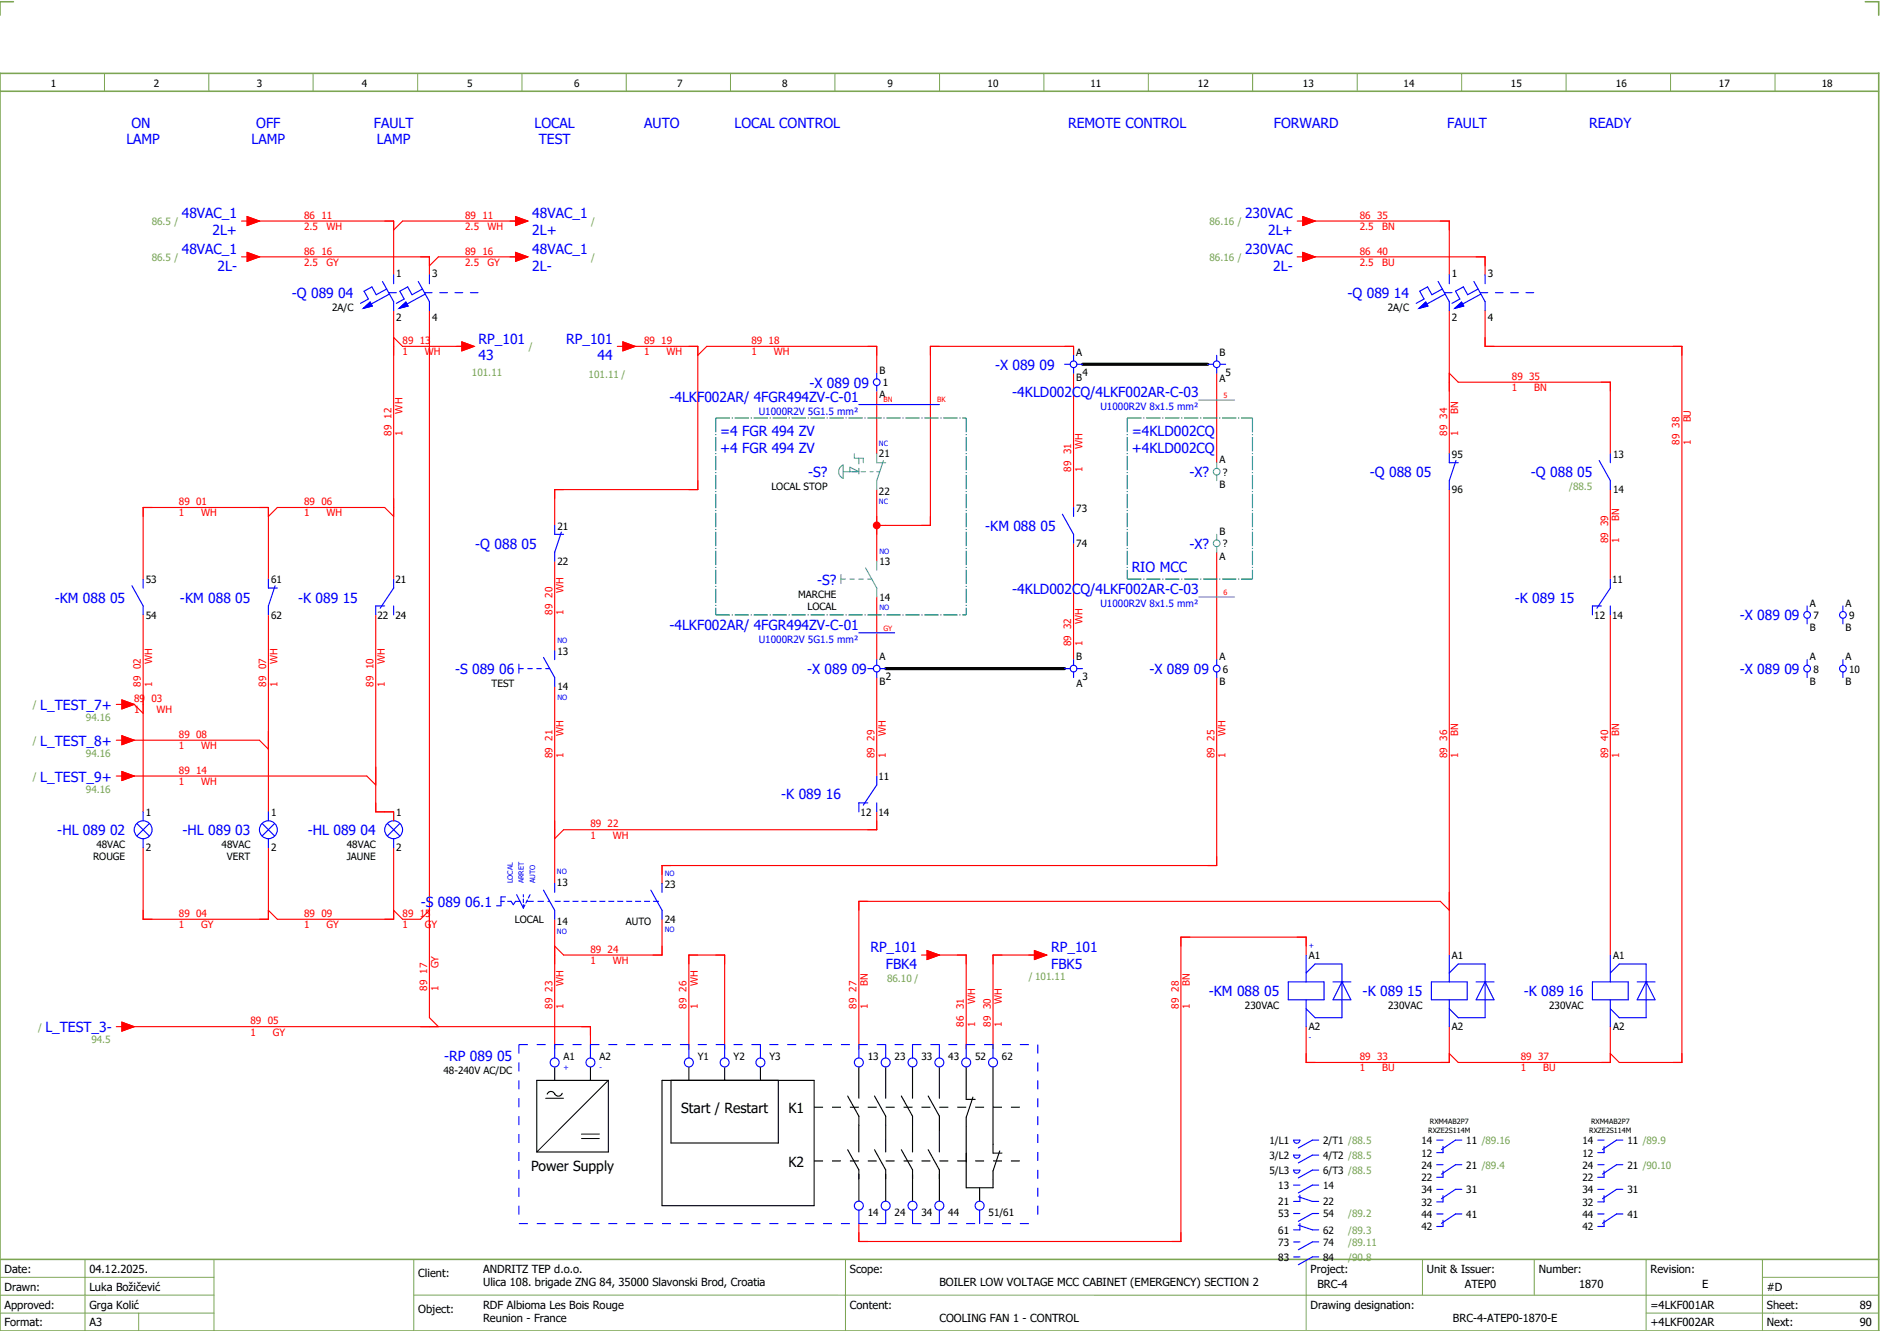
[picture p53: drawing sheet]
<svg xmlns="http://www.w3.org/2000/svg" width="421mm" height="297mm" viewBox="0 0 421 297" stroke-linecap="round" stroke-linejoin="round" font-family="sans-serif">
<defs><g id="words">
<g font-size="3.1" fill="#00f">
<text x="29.4" y="28.5">ON</text>
<text x="57.3" y="28.5">OFF</text>
<text x="83.6" y="28.5">FAULT</text>
<text x="119.5" y="28.5">LOCAL</text>
<text x="144" y="28.5">AUTO</text>
<text x="164.2" y="28.5">LOCAL CONTROL</text>
<text x="238.8" y="28.5">REMOTE CONTROL</text>
<text x="284.8" y="28.5">FORWARD</text>
<text x="323.6" y="28.5">FAULT</text>
<text x="355.3" y="28.5">READY</text>
<text x="28.2" y="32.3">LAMP</text>
<text x="56.2" y="32.3">LAMP</text>
<text x="84.2" y="32.3">LAMP</text>
<text x="120.5" y="32.3">TEST</text>
<text x="40.6" y="48.8">48VAC_1</text>
<text x="47.5" y="52.5">2L+</text>
<text x="119" y="48.8">48VAC_1</text>
<text x="119" y="52.5">2L+</text>
<text x="278.3" y="48.8">230VAC</text>
<text x="283.5" y="52.5">2L+</text>
<text x="40.6" y="56.8">48VAC_1</text>
<text x="119" y="56.8">48VAC_1</text>
<text x="278.3" y="56.8">230VAC</text>
<text x="48.6" y="60.5">2L-</text>
<text x="119" y="60.5">2L-</text>
<text x="284.6" y="60.5">2L-</text>
<text x="65.3" y="66.6">-Q 089 04</text>
<text x="301.3" y="66.6">-Q 089 14</text>
<text x="107" y="76.8">RP_101</text>
<text x="126.6" y="76.8">RP_101</text>
<text x="107" y="80.5">43</text>
<text x="133.6" y="80.5">44</text>
<text x="222.4" y="82.7">-X 089 09</text>
<text x="149.7" y="89.8">-4LKF002AR/ 4FGR494ZV-C-01</text>
<text x="181" y="86.6">-X 089 09</text>
<text x="226.3" y="88.8">-4KLD002CQ/4LKF002AR-C-03</text>
<text x="161" y="97.5">=4 FGR 494 ZV</text>
<text x="161" y="101.3">+4 FGR 494 ZV</text>
<text x="253" y="97.5">=4KLD002CQ</text>
<text x="253" y="101.3">+4KLD002CQ</text>
<text x="180.7" y="106.6">-S?</text>
<text x="265.9" y="106.6">-X?</text>
<text x="306.3" y="106.6">-Q 088 05</text>
<text x="342.3" y="106.6">-Q 088 05</text>
<text x="220.2" y="118.6">-KM 088 05</text>
<text x="106.3" y="122.6">-Q 088 05</text>
<text x="265.9" y="122.6">-X?</text>
<text x="182.7" y="130.6">-S?</text>
<text x="253" y="127.8">RIO MCC</text>
<text x="12.2" y="134.6">-KM 088 05</text>
<text x="40.2" y="134.6">-KM 088 05</text>
<text x="66.6" y="134.6">-K 089 15</text>
<text x="226.3" y="132.8">-4KLD002CQ/4LKF002AR-C-03</text>
<text x="338.6" y="134.6">-K 089 15</text>
<text x="149.7" y="140.8">-4LKF002AR/ 4FGR494ZV-C-01</text>
<text x="388.9" y="138.6">-X 089 09</text>
<text x="101.7" y="150.6">-S 089 06</text>
<text x="180.5" y="150.7">-X 089 09</text>
<text x="256.9" y="150.6">-X 089 09</text>
<text x="388.9" y="150.6">-X 089 09</text>
<text x="9" y="158.6">L_TEST_7+</text>
<text x="9" y="166.6">L_TEST_8+</text>
<text x="9" y="174.6">L_TEST_9+</text>
<text x="174.6" y="178.6">-K 089 16</text>
<text x="12.8" y="186.6">-HL 089 02</text>
<text x="40.8" y="186.6">-HL 089 03</text>
<text x="68.8" y="186.6">-HL 089 04</text>
<text x="94.1" y="202.6">-S 089 06.1</text>
<text x="194.6" y="212.8">RP_101</text>
<text x="235" y="212.8">RP_101</text>
<text x="198" y="216.5">FBK4</text>
<text x="235" y="216.5">FBK5</text>
<text x="270.2" y="222.6">-KM 088 05</text>
<text x="304.6" y="222.6">-K 089 15</text>
<text x="340.6" y="222.6">-K 089 16</text>
<text x="10.1" y="230.6">L_TEST_3-</text>
<text x="99.3" y="237">-RP 089 05</text>
</g>
<g font-size="3.1">
<text x="152.3" y="248.8">Start / Restart</text>
<text x="176.2" y="248.8">K1</text>
<text x="118.7" y="261.8">Power Supply</text>
<text x="176.2" y="260.8">K2</text>
</g>
<g font-size="2.5">
<text x="1" y="284.4">Date:</text>
<text x="20" y="284.4">04.12.2025.</text>
<text x="93.5" y="285.4">Client:</text>
<text x="108" y="284.4">ANDRITZ TEP d.o.o.</text>
<text x="108" y="287.4">Ulica 108. brigade ZNG 84, 35000 Slavonski Brod, Croatia</text>
<text x="190" y="284.4">Scope:</text>
<text x="210" y="287.4">BOILER LOW VOLTAGE MCC CABINET (EMERGENCY) SECTION 2</text>
<text x="293" y="284.4">Project:</text>
<text x="294.5" y="287.9">BRC-4</text>
<text x="319" y="284.4">Unit &amp; Issuer:</text>
<text x="327.5" y="287.9">ATEP0</text>
<text x="344" y="284.4">Number:</text>
<text x="353" y="287.9">1870</text>
<text x="369" y="284.4">Revision:</text>
<text x="380.6" y="287.9">E</text>
<text x="1" y="288.4">Drawn:</text>
<text x="1" y="292.4">Approved:</text>
<text x="20" y="292.4">Grga Kolić</text>
<text x="20" y="288.4">Luka Božičević</text>
<text x="93.5" y="293.4">Object:</text>
<text x="108" y="292.4">RDF Albioma Les Bois Rouge</text>
<text x="190" y="292.4">Content:</text>
<text x="293" y="292.4">Drawing designation:</text>
<text x="369" y="292.4">=4LKF001AR</text>
<text x="395" y="292.4">Sheet:</text>
<text x="395" y="288.4">#D</text>
<text x="415.8" y="292.4">89</text>
<text x="1" y="296.4">Format:</text>
<text x="20" y="296.4">A3</text>
<text x="108" y="295.4">Reunion - France</text>
<text x="210" y="295.4">COOLING FAN 1 - CONTROL</text>
<text x="324.8" y="295.4">BRC-4-ATEP0-1870-E</text>
<text x="369" y="296.4">+4LKF002AR</text>
<text x="395" y="296.4">Next:</text>
<text x="415.8" y="296.4">90</text>
</g>
<g font-size="2.2">
<text x="11.4" y="19.4">1</text>
<text x="34.4" y="19.4">2</text>
<text x="57.4" y="19.4">3</text>
<text x="80.9" y="19.4">4</text>
<text x="104.4" y="19.4">5</text>
<text x="128.4" y="19.4">6</text>
<text x="151.4" y="19.4">7</text>
<text x="174.9" y="19.4">8</text>
<text x="198.4" y="19.4">9</text>
<text x="220.8" y="19.4">10</text>
<text x="243.8" y="19.4">11</text>
<text x="267.8" y="19.4">12</text>
<text x="291.3" y="19.4">13</text>
<text x="313.8" y="19.4">14</text>
<text x="337.8" y="19.4">15</text>
<text x="361.3" y="19.4">16</text>
<text x="384.3" y="19.4">17</text>
<text x="407.3" y="19.4">18</text>
<text x="88.6" y="61.9">1</text>
<text x="96.6" y="61.9">3</text>
<text x="324.6" y="61.9">1</text>
<text x="332.6" y="61.9">3</text>
<text x="74.2" y="69.5">2A/C</text>
<text x="88.6" y="71.6">2</text>
<text x="96.6" y="71.6">4</text>
<text x="310.2" y="69.5">2A/C</text>
<text x="324.6" y="71.6">2</text>
<text x="332.6" y="71.6">4</text>
<text x="196.6" y="83.5">B</text>
<text x="240.6" y="79.5">A</text>
<text x="272.6" y="79.5">B</text>
<text x="196.6" y="89">A</text>
<text x="197.4" y="86.3">1</text>
<text x="240.6" y="85">B</text>
<text x="242" y="84">4</text>
<text x="272.6" y="85.4">A</text>
<text x="274" y="84">5</text>
<text x="196.5" y="102.1">21</text>
<text x="272.6" y="103.5">A</text>
<text x="273.4" y="106.3">?</text>
<text x="324.6" y="102.3">95</text>
<text x="360.6" y="102.3">13</text>
<text x="172.4" y="109.5">LOCAL STOP</text>
<text x="196.5" y="110.6">22</text>
<text x="272.6" y="109">B</text>
<text x="324.6" y="110.2">96</text>
<text x="360.6" y="110.2">14</text>
<text x="124.6" y="118.3">21</text>
<text x="240.6" y="114.3">73</text>
<text x="272.6" y="119.5">B</text>
<text x="240.6" y="122.2">74</text>
<text x="272.6" y="125">A</text>
<text x="273.4" y="122.3">?</text>
<text x="32.6" y="130.3">53</text>
<text x="60.6" y="130.3">61</text>
<text x="88.4" y="130.3">21</text>
<text x="124.6" y="126.2">22</text>
<text x="196.6" y="126.3">13</text>
<text x="360.4" y="130.3">11</text>
<text x="178.4" y="133.5">MARCHE</text>
<text x="180.5" y="136.2">LOCAL</text>
<text x="196.6" y="134.2">14</text>
<text x="404.6" y="135.5">A</text>
<text x="412.6" y="135.5">A</text>
<text x="32.6" y="138.2">54</text>
<text x="60.6" y="138.2">62</text>
<text x="84.4" y="138.2">22</text>
<text x="88.4" y="138.2">24</text>
<text x="356.4" y="138.2">12</text>
<text x="360.4" y="138.2">14</text>
<text x="404.6" y="141">B</text>
<text x="405.4" y="138.3">7</text>
<text x="412.6" y="141">B</text>
<text x="413.4" y="138.3">9</text>
<text x="124.6" y="146.3">13</text>
<text x="196.6" y="147.5">A</text>
<text x="240.6" y="147.5">B</text>
<text x="272.6" y="147.5">A</text>
<text x="404.6" y="147.5">A</text>
<text x="412.6" y="147.5">A</text>
<text x="109.9" y="153.5">TEST</text>
<text x="124.6" y="154.2">14</text>
<text x="196.6" y="153">B</text>
<text x="198" y="152">2</text>
<text x="240.6" y="153.4">A</text>
<text x="242" y="152">3</text>
<text x="272.6" y="153">B</text>
<text x="273.4" y="150.3">6</text>
<text x="404.6" y="153">B</text>
<text x="405.4" y="150.3">8</text>
<text x="412.6" y="153">B</text>
<text x="413.4" y="150.3">10</text>
<text x="196.4" y="174.3">11</text>
<text x="32.6" y="182.3">1</text>
<text x="60.6" y="182.3">1</text>
<text x="88.6" y="182.3">1</text>
<text x="192.4" y="182.2">12</text>
<text x="196.4" y="182.2">14</text>
<text x="21.5" y="189.5">48VAC</text>
<text x="32.6" y="190.2">2</text>
<text x="49.5" y="189.5">48VAC</text>
<text x="60.6" y="190.2">2</text>
<text x="77.5" y="189.5">48VAC</text>
<text x="88.6" y="190.2">2</text>
<text x="20.8" y="192.2">ROUGE</text>
<text x="50.7" y="192.2">VERT</text>
<text x="77.5" y="192.2">JAUNE</text>
<text x="124.5" y="197.9">13</text>
<text x="148.6" y="198.3">23</text>
<text x="115.1" y="206.2">LOCAL</text>
<text x="124.5" y="206.6">14</text>
<text x="139.9" y="206.6">AUTO</text>
<text x="148.6" y="206.2">24</text>
<text x="292.6" y="214.3">A1</text>
<text x="324.6" y="214.3">A1</text>
<text x="360.6" y="214.3">A1</text>
<text x="278.3" y="225.5">230VAC</text>
<text x="310.3" y="225.5">230VAC</text>
<text x="346.3" y="225.5">230VAC</text>
<text x="292.6" y="230.2">A2</text>
<text x="324.6" y="230.2">A2</text>
<text x="360.6" y="230.2">A2</text>
<text x="99.2" y="239.9">48-240V AC/DC</text>
<text x="126" y="236.9">A1</text>
<text x="134" y="236.9">A2</text>
<text x="156" y="236.9">Y1</text>
<text x="164" y="236.9">Y2</text>
<text x="172" y="236.9">Y3</text>
<text x="194" y="236.9">13</text>
<text x="200" y="236.9">23</text>
<text x="206" y="236.9">33</text>
<text x="212" y="236.9">43</text>
<text x="218" y="236.9">52</text>
<text x="224" y="236.9">62</text>
<text x="283.8" y="255.6">1/L1</text>
<text x="295.8" y="255.6">2/T1 /88.5</text>
<text x="317.8" y="255.6">14</text>
<text x="327.8" y="255.6">11 /89.16</text>
<text x="353.8" y="255.6">14</text>
<text x="363.8" y="255.6">11 /89.9</text>
<text x="283.8" y="259">3/L2</text>
<text x="283.8" y="262.3">5/L3</text>
<text x="295.8" y="259">4/T2 /88.5</text>
<text x="295.8" y="262.3">6/T3 /88.5</text>
<text x="317.8" y="258.4">12</text>
<text x="317.8" y="263.9">22</text>
<text x="317.8" y="261.1">24</text>
<text x="327.8" y="261.1">21 /89.4</text>
<text x="353.8" y="258.4">12</text>
<text x="353.8" y="263.9">22</text>
<text x="353.8" y="261.1">24</text>
<text x="363.8" y="261.1">21 /90.10</text>
<text x="285.8" y="265.7">13</text>
<text x="285.8" y="269.3">21</text>
<text x="295.8" y="265.7">14</text>
<text x="295.8" y="269.3">22</text>
<text x="317.8" y="269.4">32</text>
<text x="317.8" y="266.6">34</text>
<text x="327.8" y="266.6">31</text>
<text x="353.8" y="269.4">32</text>
<text x="353.8" y="266.6">34</text>
<text x="363.8" y="266.6">31</text>
<text x="194" y="271.6">14</text>
<text x="200" y="271.6">24</text>
<text x="206" y="271.6">34</text>
<text x="212" y="271.6">44</text>
<text x="221" y="271.6">51/61</text>
<text x="285.8" y="272">53</text>
<text x="285.8" y="275.7">61</text>
<text x="295.8" y="272">54</text>
<text x="295.8" y="275.7">62</text>
<text x="317.8" y="274.9">42</text>
<text x="317.8" y="272.1">44</text>
<text x="327.8" y="272.1">41</text>
<text x="353.8" y="274.9">42</text>
<text x="353.8" y="272.1">44</text>
<text x="363.8" y="272.1">41</text>
<text x="285.8" y="278.4">73</text>
<text x="285.8" y="281.7">83</text>
<text x="295.8" y="278.4">74</text>
<text x="295.8" y="281.7">84</text>
</g>
<g font-size="2.2" fill="#7ca552">
<text x="33.9" y="50.3">86.5 /</text>
<text x="132.1" y="50.3">/</text>
<text x="270.4" y="50.3">86.16 /</text>
<text x="33.9" y="58.3">86.5 /</text>
<text x="132.1" y="58.3">/</text>
<text x="270.4" y="58.3">86.16 /</text>
<text x="118.2" y="78.3">/</text>
<text x="105.5" y="84.1">101.11</text>
<text x="131.6" y="84.5">101.11 /</text>
<text x="350.8" y="109.5">/88.5</text>
<text x="7.4" y="158.3">/</text>
<text x="19.2" y="161.1">94.16</text>
<text x="7.4" y="166.3">/</text>
<text x="19.2" y="169.1">94.16</text>
<text x="7.4" y="174.3">/</text>
<text x="19.2" y="177.1">94.16</text>
<text x="198.3" y="219.5">86.10 /</text>
<text x="230" y="218.9">/ 101.11</text>
<text x="8.5" y="230.3">/</text>
<text x="20.4" y="233.1">94.5</text>
<text x="301.4" y="272">/89.2</text>
<text x="301.4" y="275.7">/89.3</text>
<text x="301.4" y="278.4">/89.11</text>
<text x="301.4" y="281.7">/90.8</text>
</g>
<g font-size="2.2" fill="#f00">
<text x="68" y="48.9">86 11</text>
<text x="68" y="51.4">2.5</text>
<text x="73" y="51.4">WH</text>
<text x="104" y="48.9">89 11</text>
<text x="104" y="51.4">2.5</text>
<text x="109" y="51.4">WH</text>
<text x="304" y="48.9">86 35</text>
<text x="304" y="51.4">2.5</text>
<text x="309" y="51.4">BN</text>
<text x="68" y="56.9">86 16</text>
<text x="68" y="59.4">2.5</text>
<text x="73" y="59.4">GY</text>
<text x="104" y="56.9">89 16</text>
<text x="104" y="59.4">2.5</text>
<text x="109" y="59.4">GY</text>
<text x="304" y="56.9">86 40</text>
<text x="304" y="59.4">2.5</text>
<text x="309" y="59.4">BU</text>
<text x="90" y="76.9">89 13</text>
<text x="144" y="76.9">89 19</text>
<text x="168" y="76.9">89 18</text>
<text x="90" y="79.4">1</text>
<text x="95" y="79.4">WH</text>
<text x="144" y="79.4">1</text>
<text x="149" y="79.4">WH</text>
<text x="168" y="79.4">1</text>
<text x="173" y="79.4">WH</text>
<text x="338" y="84.9">89 35</text>
<text x="338" y="87.4">1</text>
<text x="343" y="87.4">BN</text>
<text x="90" y="92.4" transform="rotate(-90 90 92.4)">WH</text>
<text x="326" y="92.4" transform="rotate(-90 326 92.4)">BN</text>
<text x="378" y="94.4" transform="rotate(-90 378 94.4)">BU</text>
<text x="87.5" y="97.4" transform="rotate(-90 87.5 97.4)">89 12</text>
<text x="90" y="97.4" transform="rotate(-90 90 97.4)">1</text>
<text x="242" y="100.4" transform="rotate(-90 242 100.4)">WH</text>
<text x="323.5" y="97.4" transform="rotate(-90 323.5 97.4)">89 34</text>
<text x="326" y="97.4" transform="rotate(-90 326 97.4)">1</text>
<text x="375.5" y="99.4" transform="rotate(-90 375.5 99.4)">89 38</text>
<text x="378" y="99.4" transform="rotate(-90 378 99.4)">1</text>
<text x="239.5" y="105.4" transform="rotate(-90 239.5 105.4)">89 31</text>
<text x="242" y="105.4" transform="rotate(-90 242 105.4)">1</text>
<text x="40" y="112.9">89 01</text>
<text x="68" y="112.9">89 06</text>
<text x="40" y="115.4">1</text>
<text x="45" y="115.4">WH</text>
<text x="68" y="115.4">1</text>
<text x="73" y="115.4">WH</text>
<text x="362" y="116.4" transform="rotate(-90 362 116.4)">BN</text>
<text x="359.5" y="121.4" transform="rotate(-90 359.5 121.4)">89 39</text>
<text x="362" y="121.4" transform="rotate(-90 362 121.4)">1</text>
<text x="123.5" y="137.4" transform="rotate(-90 123.5 137.4)">89 20</text>
<text x="126" y="137.4" transform="rotate(-90 126 137.4)">1</text>
<text x="126" y="132.4" transform="rotate(-90 126 132.4)">WH</text>
<text x="242" y="139.4" transform="rotate(-90 242 139.4)">WH</text>
<text x="34" y="148.4" transform="rotate(-90 34 148.4)">WH</text>
<text x="62" y="148.4" transform="rotate(-90 62 148.4)">WH</text>
<text x="86" y="148.4" transform="rotate(-90 86 148.4)">WH</text>
<text x="239.5" y="144.4" transform="rotate(-90 239.5 144.4)">89 32</text>
<text x="242" y="144.4" transform="rotate(-90 242 144.4)">1</text>
<text x="31.5" y="153.4" transform="rotate(-90 31.5 153.4)">89 02</text>
<text x="34" y="153.4" transform="rotate(-90 34 153.4)">1</text>
<text x="59.5" y="153.4" transform="rotate(-90 59.5 153.4)">89 07</text>
<text x="62" y="153.4" transform="rotate(-90 62 153.4)">1</text>
<text x="83.5" y="153.4" transform="rotate(-90 83.5 153.4)">89 10</text>
<text x="86" y="153.4" transform="rotate(-90 86 153.4)">1</text>
<text x="30" y="156.9">89 03</text>
<text x="30" y="159.4">1</text>
<text x="35" y="159.4">WH</text>
<text x="40" y="164.9">89 08</text>
<text x="40" y="167.4">1</text>
<text x="45" y="167.4">WH</text>
<text x="126" y="164.4" transform="rotate(-90 126 164.4)">WH</text>
<text x="198" y="164.4" transform="rotate(-90 198 164.4)">WH</text>
<text x="274" y="164.4" transform="rotate(-90 274 164.4)">WH</text>
<text x="326" y="164.4" transform="rotate(-90 326 164.4)">BN</text>
<text x="362" y="164.4" transform="rotate(-90 362 164.4)">BN</text>
<text x="40" y="172.9">89 14</text>
<text x="123.5" y="169.4" transform="rotate(-90 123.5 169.4)">89 21</text>
<text x="126" y="169.4" transform="rotate(-90 126 169.4)">1</text>
<text x="195.5" y="169.4" transform="rotate(-90 195.5 169.4)">89 29</text>
<text x="198" y="169.4" transform="rotate(-90 198 169.4)">1</text>
<text x="271.5" y="169.4" transform="rotate(-90 271.5 169.4)">89 25</text>
<text x="274" y="169.4" transform="rotate(-90 274 169.4)">1</text>
<text x="323.5" y="169.4" transform="rotate(-90 323.5 169.4)">89 36</text>
<text x="326" y="169.4" transform="rotate(-90 326 169.4)">1</text>
<text x="359.5" y="169.4" transform="rotate(-90 359.5 169.4)">89 40</text>
<text x="362" y="169.4" transform="rotate(-90 362 169.4)">1</text>
<text x="40" y="175.4">1</text>
<text x="45" y="175.4">WH</text>
<text x="132" y="184.9">89 22</text>
<text x="132" y="187.4">1</text>
<text x="137" y="187.4">WH</text>
<text x="40" y="204.9">89 04</text>
<text x="40" y="207.4">1</text>
<text x="45" y="207.4">GY</text>
<text x="68" y="204.9">89 09</text>
<text x="68" y="207.4">1</text>
<text x="73" y="207.4">GY</text>
<text x="90" y="204.9">89 15</text>
<text x="90" y="207.4">1</text>
<text x="95" y="207.4">GY</text>
<text x="132" y="212.9">89 24</text>
<text x="132" y="215.4">1</text>
<text x="137" y="215.4">WH</text>
<text x="95.5" y="221.4" transform="rotate(-90 95.5 221.4)">89 17</text>
<text x="98" y="221.4" transform="rotate(-90 98 221.4)">1</text>
<text x="98" y="216.4" transform="rotate(-90 98 216.4)">GY</text>
<text x="126" y="220.4" transform="rotate(-90 126 220.4)">WH</text>
<text x="156" y="220.4" transform="rotate(-90 156 220.4)">WH</text>
<text x="194" y="220.4" transform="rotate(-90 194 220.4)">BN</text>
<text x="266" y="220.4" transform="rotate(-90 266 220.4)">BN</text>
<text x="123.5" y="225.4" transform="rotate(-90 123.5 225.4)">89 23</text>
<text x="126" y="225.4" transform="rotate(-90 126 225.4)">1</text>
<text x="153.5" y="225.4" transform="rotate(-90 153.5 225.4)">89 26</text>
<text x="156" y="225.4" transform="rotate(-90 156 225.4)">1</text>
<text x="191.5" y="225.4" transform="rotate(-90 191.5 225.4)">89 27</text>
<text x="194" y="225.4" transform="rotate(-90 194 225.4)">1</text>
<text x="218" y="224.4" transform="rotate(-90 218 224.4)">WH</text>
<text x="224" y="224.4" transform="rotate(-90 224 224.4)">WH</text>
<text x="263.5" y="225.4" transform="rotate(-90 263.5 225.4)">89 28</text>
<text x="266" y="225.4" transform="rotate(-90 266 225.4)">1</text>
<text x="56" y="228.9">89 05</text>
<text x="56" y="231.4">1</text>
<text x="61" y="231.4">GY</text>
<text x="215.5" y="229.4" transform="rotate(-90 215.5 229.4)">86 31</text>
<text x="218" y="229.4" transform="rotate(-90 218 229.4)">1</text>
<text x="221.5" y="229.4" transform="rotate(-90 221.5 229.4)">89 30</text>
<text x="224" y="229.4" transform="rotate(-90 224 229.4)">1</text>
<text x="304" y="236.9">89 33</text>
<text x="304" y="239.4">1</text>
<text x="309" y="239.4">BU</text>
<text x="340" y="236.9">89 37</text>
<text x="340" y="239.4">1</text>
<text x="345" y="239.4">BU</text>
</g>
<g font-size="2.2" fill="#00f">
<text x="169.6" y="92.6">U1000R2V 5G1.5 mm²</text>
<text x="246" y="91.6">U1000R2V 8x1.5 mm²</text>
<text x="246" y="135.6">U1000R2V 8x1.5 mm²</text>
<text x="169.6" y="143.6">U1000R2V 5G1.5 mm²</text>
</g>
<g font-size="1.6" fill="#f00">
<text x="197.5" y="89.9">BN</text>
<text x="209.5" y="89.9">BK</text>
<text x="273.5" y="88.9">5</text>
<text x="273.5" y="132.9">6</text>
<text x="197.5" y="140.9">GY</text>
</g>
<g font-size="1.6" fill="#00f">
<text x="196.5" y="99.6">NC</text>
<text x="196.5" y="112.7">NC</text>
<text x="196.6" y="123.8">NO</text>
<text x="196.6" y="136.3">NO</text>
<text x="124.6" y="143.8">NO</text>
<text x="124.6" y="156.3">NO</text>
<text x="114.6" y="197.4" transform="rotate(-90 114.6 197.4)">LOCAL</text>
<text x="117.1" y="197.4" transform="rotate(-90 117.1 197.4)">ARRET</text>
<text x="119.6" y="197.4" transform="rotate(-90 119.6 197.4)">AUTO</text>
<text x="124.5" y="195.4">NO</text>
<text x="148.6" y="195.8">NO</text>
<text x="124.5" y="208.7">NO</text>
<text x="148.6" y="208.3">NO</text>
<text x="292.6" y="211.8">+</text>
<text x="292.6" y="232.3">-</text>
<text x="126" y="239">+</text>
<text x="134" y="239">-</text>
</g>
<g font-size="1.6">
<text x="319.7" y="251.1">RXM4AB2P7</text>
<text x="355.7" y="251.1">RXM4AB2P7</text>
<text x="319.3" y="253.1">RXZE2S114M</text>
<text x="355.3" y="253.1">RXZE2S114M</text>
</g>
</g></defs>
<path d="M0 16.4h420v281h-420zM3 .4h-3v3M417 .4h3v3M0 20.4h420M0 281.4h420" fill="none" stroke="#7ca552" stroke-width=".35"/>
<g fill="none" stroke="#7ca552" stroke-width=".22">
<path d="M23.4 16.5v4M46.7 16.4v4M70 16.4v4M93.4 16.4v4M116.7 16.5v4M140 16.4v4M163.3 16.4v4M186.7 16.4v4M210 16.4v4M233.4 16.4v4M256.7 16.4v4M280 16.5v4"/>
<path d="M303.4 16.4v4M326.8 16.4v4M350.1 16.4v4M373.5 16.4v4M396.8 16.4v4M0 285.4h47.8M0 293.4h47.8M19 281.4v16M31 293.4v4M47.8 281.4v16M47.8 289.4h-47.8M92.5 281.4v16"/>
<path d="M92.5 289.4h327.5M189 281.4v16M292 281.4v15.8M318 281.4v8M343 281.4v8M368 281.4v15.8M368 293.4h52M394 285.4h26M394 281.4v15.8"/>
</g>
<g fill="none" stroke="#f00" stroke-width=".25">
<path d="M54 49.4h1.2M54 57.4h1.2M55.2 48.4l2.8 1-2.8 1zM55.2 56.4l2.8 1-2.8 1zM56 49.4h32v12M56 57.4h40v4M115.3 48.4l2.7 1-2.7 1zM115.3 56.4l2.7 1-2.7 1zM116 49.4h-26l-2 2M116 57.4h-18l-2 2M290 49.4h1.3M290 57.4h1.3"/>
<path d="M291.3 48.4l2.7 1-2.7 1zM291.3 56.4l2.7 1-2.7 1zM292 49.4h32v12M292 57.4h40v4M88 75.4l2 2h14M88 69.4v60M96 69.4v158l2 2M103.2 76.4l2.8 1-2.8 1zM138 77.4h1.2M139.2 76.4l2.8 1-2.8 1zM140 77.4h16v32h-32v8M156 79.4l2-2h38v6"/>
<path d="M240 79.4v-2h-32v40h-12M324 69.4v32M332 69.4v8h44v160h-14l-2-2M196 87.4v14M240 83.4v30M272 83.4v20M324 83.4l2 2h34v16M60 115.4l2-2h24l2 2M196 109.4v16M324 109.4v104M360 109.4v20M32 129.4v-16h28v16"/>
<path d="M32 137.4v44M60 137.4v44M84 137.4v44h4v2M124 125.4v20M196 133.4v14M240 121.4v26M272 123.4v24M360 137.4v76M26 157.4h1.3M27.3 156.4l2.7 1-2.7 1zM28 157.4h2M30 157.4l2 2"/>
<path d="M124 153.4v44M196 151.4v22M272 151.4v42h-124v4M26 165.4h1.3M26 173.4h1.3M27.3 164.4l2.7 1-2.7 1zM27.3 172.4l2.7 1-2.7 1zM28 165.4h30l2 2M28 173.4h54l2 2M32 189.4v16h28v-16M88 189.4v16h-26l-2-2M196 181.4v4h-70l-2 2"/>
<path d="M88 203.4l2 2h4M124 205.4v29M148 205.4v8h-22l-2-2M206 213.4h1.2M207.2 212.4l2.8 1-2.8 1zM208 213.4h8v21M231.3 212.4l2.7 1-2.7 1zM232 213.4h-10v21M292 213.4v-4h-28v68h-72v-4M324 203.4l-2-2h-130v33M26 229.4h1.3M27.3 228.4l2.7 1-2.7 1z"/>
<path d="M28 229.4h104v5M154 234.4v-21h8v21M292 229.4v8h32v-8M360 229.4v8h-34l-2-2"/>
</g>
<path d="M242 81.4h28M198 149.4h40" fill="none" stroke="#000" stroke-width=".7"/>
<path d="M124 201.4h24" fill="none" stroke="#00f" stroke-width=".25" stroke-dasharray="1.3 .7" stroke-linecap="butt"/>
<path d="M122 245.4h4M130 254.4h4M130 253.4h4M136 241.4l-16 16" fill="none" stroke="#000" stroke-width=".22"/>
<g fill="none" stroke="#000" stroke-width=".25">
<path d="M124 238.4v3M132 238.4v3M154 238.4v3M162 238.4v3M170 238.4v3M192 238.4v7M198 238.4v7M204 238.4v7M210 238.4v7M216 238.4v7.2h2M222 238.4v19.2h2M120 241.4h16v16h-16z"/>
<path d="M122.3 244.5a.9 .9 0 0 1 .9-.6 .9 .9 0 0 1 .8 .6M125.7 244.3a.9 .9 0 0 1-.9 .6 .9 .9 0 0 1-.8-.6M148 241.4h34v28h-34zM150 241.4v14h24v-14M189.5 244.9l2.5 4.5v8M189.5 256.9l2.5 4.5v7M195.5 244.9l2.5 4.5v8M195.5 256.9l2.5 4.5v7M201.5 244.9l2.5 4.5v8M201.5 256.9l2.5 4.5v7M207.5 244.9l2.5 4.5v8M207.5 256.9l2.5 4.5v7"/>
<path d="M217.5 245.1l-1.5 4.5v15.8h6v-3.8l1.5-4.5M219 265.4v3"/>
</g>
<path d="M182 247.4h46M182 259.4h46" fill="none" stroke="#000" stroke-width=".25" stroke-dasharray="2 2" stroke-linecap="butt"/>
<path d="M116 233.4h116M116 233.4v40M232 233.4v40M116 273.4h116" fill="none" stroke="#00f" stroke-width=".25" stroke-dasharray="2 2" stroke-linecap="butt"/>
<g fill="none" stroke="#00f" stroke-width=".25">
<path d="M81.2 68.9l1.5-1.4 .5 .9zM85.5 62.9l2.5 4.5v2M86.4 64.6l-2.3 1.3-1-1.8-1.7 1 1 1.7-1.8 1M86.9 65.4h1.7M87.1 65.7l-4.1 2.2M88 61.4v2M89.2 68.9l1.5-1.4 .5 .9zM93.5 62.9l2.5 4.5v2M94.4 64.6l-2.3 1.3-1-1.8-1.7 1 1 1.7-1.8 1M94.9 65.4h1.7M95.1 65.7l-4.1 2.2M96 61.4v2"/>
<path d="M98.3 65.4h1.7M101.7 65.4h1.7M105.2 65.4h1.7M240 79.4v1.2M272 79.4v1.2M317.2 68.9l1.5-1.4 .5 .9zM321.5 62.9l2.5 4.5v2M322.4 64.6l-2.3 1.3-1-1.8-1.7 1 1 1.7-1.8 1M322.9 65.4h1.7M323.1 65.7l-4.1 2.2M324 61.4v2M325.2 68.9l1.5-1.4 .5 .9z"/>
<path d="M329.5 62.9l2.5 4.5v2M330.4 64.6l-2.3 1.3-1-1.8-1.7 1 1 1.7-1.8 1M330.9 65.4h1.7M331.1 65.7l-4.1 2.2M332 61.4v2M334.3 65.4h1.7M337.7 65.4h1.7M341.2 65.4h1.7M192 90.4h18M196 83.4v1.2M196 86.1v1.3M238 81.4h1.3"/>
<path d="M240 82.1v1.3M240.8 81.4h1.2M270 81.4h1.3M272 82.1v1.3M272.8 81.4h1.2M124 117.4v2h2M125.5 118.9l-1.5 4.5v2M237.5 114.9l2.5 4.5v2M240 113.4v2M324 101.4v2h2M324 107.4v2M325.5 102.9l-1.5 4.5"/>
<path d="M357.5 102.9l2.5 4.5v2M360 101.4v2M29.5 130.9l2.5 4.5v2M32 129.4v2M60 129.4v2h2M61.5 130.9l-1.5 4.5v2M86 135.4h-2v2M88 135.4v2M88 129.4v2l-3 4.5M358 135.4h-2v2M360 135.4v2M360 129.4v2l-3 4.5"/>
<path d="M404 135.4v1.2M404 138.1v1.3M412 135.4v1.2M412 138.1v1.3M116 148.4v2M116 149.4h1M118 149.4h1M120 149.4h1M121.5 146.9l2.5 4.5v2M122 149.4h.9M124 145.4v2M192 141.4h8"/>
<path d="M194 149.4h1.3M196 147.4v1.2M196 150.1v1.3M196.8 149.4h1.2M238 149.4h1.3M240 147.4v1.2M240 150.1v1.3M240.8 149.4h1.2M272 147.4v1.2M272 150.1v1.3M404 147.4v1.2M404 150.1v1.3"/>
<path d="M412 147.4v1.2M412 150.1v1.3M194 179.4h-2v2M196 179.4v2M196 173.4v2l-3 4.5M30.6 184l2.8 2.8M32 181.4v2M32 187.4v2M33.4 184l-2.8 2.8M58.6 184l2.8 2.8M60 181.4v2M60 187.4v2"/>
<path d="M61.4 184l-2.8 2.8M86.6 184l2.8 2.8M88 181.4v2M88 187.4v2M89.4 184l-2.8 2.8M115.5 199.9l1.5 3M117 199.9v.5M118.5 199.9l-.4 .8M121.5 198.9l2.5 4.5v2M124 197.4v2M145.5 198.9l2.5 4.5v2M148 197.4v2"/>
<path d="M112 201.4h.7M113 200.4h-1v2h-1M113.5 201.4h.7l.6 .7 .5-.7h1M117 200.9v.7M117 202.1v.8M117.3 202.2l-.3 .7M117.8 201.4h1.4M117.9 201.1l-.3 .7M120.2 201.4h1.3M122.5 201.4h.3M288 219.4h8v4h-8zM292 217.4l2-2h6v12h-6l-2-2"/>
<path d="M292 213.4v6M298 219.4h4M300 219.4h.1M300 219.4l2 4h-4zM320 219.4h8v4h-8zM324 217.4l2-2h6v12h-6l-2-2M324 213.4v6M330 219.4h4M332 219.4h.1M332 219.4l2 4h-4zM356 219.4h8v4h-8zM360 213.4v6"/>
<path d="M360 217.4l2-2h6v12h-6l-2-2M366 219.4h4M368 219.4h.1M368 219.4l2 4h-4zM124 233.4v3M132 233.4v3M154 233.4v3M162 233.4v3M170 233.4v3M192 233.4v3M198 233.4v3M204 233.4v3"/>
<path d="M210 233.4v3M216 233.4v3M222 233.4v3M292 223.4v6M324 223.4v6M360 223.4v6M289.2 254.7h1.4a.7 .7 0 0 1-.7 .7 .7 .7 0 0 1-.7-.7zM289.2 258.1h1.4a.7 .7 0 0 1-.7 .7 .7 .7 0 0 1-.7-.7zM294.8 254.7h-1.4l-3.1 1.8M294.8 258.1h-1.4l-3.1 1.7M321.2 254.7h1.4M322.6 256.1v1.4h-1.4"/>
<path d="M326.8 254.7h-1.4l-3.1 2.1M357.2 254.7h1.4M358.6 256.1v1.4h-1.4M362.8 254.7h-1.4l-3.2 2.1M192 270.4v3M198 270.4v3M204 270.4v3M210 270.4v3M219 270.4v3M289.2 261.4h1.4a.7 .7 0 0 1-.7 .7 .7 .7 0 0 1-.7-.7zM289.2 264.8h1.4M289.2 271.1h1.4"/>
<path d="M289.2 277.5h1.4M290.3 267.4l3.1 1h1.4M290.3 273.7l3.1 1.1h1.4M290.6 267v1.4h-1.4M290.6 273.4v1.4h-1.4M294.8 261.4h-1.4l-3.1 1.8M294.8 264.8h-1.4l-3.1 1.7M294.8 271.1h-1.4l-3.1 1.8M294.8 277.5h-1.4l-3.1 1.7M321.2 260.2h1.4M321.2 265.7h1.4M321.2 271.2h1.4"/>
<path d="M322.6 261.6v1.4h-1.4M322.6 267.1v1.4h-1.4M322.6 272.6v1.4h-1.4M326.8 260.2h-1.4l-3.1 2.1M326.8 265.7h-1.4l-3.1 2.1M326.8 271.2h-1.4l-3.1 2.1M357.2 260.2h1.4M357.2 265.7h1.4M357.2 271.2h1.4M358.6 261.6v1.4h-1.4M358.6 267.1v1.4h-1.4M358.6 272.6v1.4h-1.4"/>
<path d="M362.8 260.2h-1.4l-3.2 2.1M362.8 265.7h-1.4l-3.2 2.1M362.8 271.2h-1.4l-3.2 2.1M289.2 280.8h1.4M294.8 280.8h-1.4l-3.1 1.8"/>
<circle cx="196" cy="85.4" r=".75"/>
<circle cx="240" cy="81.4" r=".75"/>
<circle cx="272" cy="81.4" r=".75"/>
<circle cx="404" cy="137.4" r=".75"/>
<circle cx="412" cy="137.4" r=".75"/>
<circle cx="196" cy="149.4" r=".75"/>
<circle cx="240" cy="149.4" r=".75"/>
<circle cx="272" cy="149.4" r=".75"/>
<circle cx="404" cy="149.4" r=".75"/>
<circle cx="412" cy="149.4" r=".75"/>
<circle cx="32" cy="185.4" r="2"/>
<circle cx="60" cy="185.4" r="2"/>
<circle cx="88" cy="185.4" r="2"/>
<circle cx="124" cy="237.4" r="1"/>
<circle cx="132" cy="237.4" r="1"/>
<circle cx="154" cy="237.4" r="1"/>
<circle cx="162" cy="237.4" r="1"/>
<circle cx="170" cy="237.4" r="1"/>
<circle cx="192" cy="237.4" r="1"/>
<circle cx="198" cy="237.4" r="1"/>
<circle cx="204" cy="237.4" r="1"/>
<circle cx="210" cy="237.4" r="1"/>
<circle cx="216" cy="237.4" r="1"/>
<circle cx="222" cy="237.4" r="1"/>
<circle cx="192" cy="269.4" r="1"/>
<circle cx="198" cy="269.4" r="1"/>
<circle cx="204" cy="269.4" r="1"/>
<circle cx="210" cy="269.4" r="1"/>
<circle cx="219" cy="269.4" r="1"/>
</g>
<g fill="none" stroke="#52a5a5" stroke-width=".25">
<path d="M268 89.4h8M187.8 104.4l.7-.5v3a1.61 1.61 0 0 1-.7-2.5zM188.5 105.4h3.5l-2-1v1M191 101.4v1h2v1M192 102.4v1.2M192 104.6v1.3M192.5 105.4h1M195.2 105.4h-.7M196 101.4v2h2M196 105.4h.7M196 107.4v2M197.5 102.9l-1.5 4.5"/>
<path d="M272 103.4v1.2M272 106.1v1.3M272 119.4v1.2M188 128.4v2M188 129.4h1M190 129.4h1M192 129.4h1M193.5 126.9l2.5 4.5v2M194 129.4h.9M196 125.4v2M268 133.4h8M272 122.1v1.3"/>
<circle cx="272" cy="105.4" r=".75"/>
<circle cx="272" cy="121.4" r=".75"/>
</g>
<g fill="#f00" stroke="#f00" stroke-width=".22">
<path d="M231.3 212.4l2.7 1-2.7 1z"/>
<path d="M291.3 48.4l2.7 1-2.7 1z"/>
<path d="M291.3 56.4l2.7 1-2.7 1z"/>
<path d="M55.2 48.4l2.8 1-2.8 1z"/>
<path d="M55.2 56.4l2.8 1-2.8 1z"/>
<path d="M27.3 156.4l2.7 1-2.7 1z"/>
<path d="M27.3 164.4l2.7 1-2.7 1z"/>
<path d="M27.3 172.4l2.7 1-2.7 1z"/>
<path d="M27.3 228.4l2.7 1-2.7 1z"/>
<path d="M115.3 48.4l2.7 1-2.7 1z"/>
<path d="M115.3 56.4l2.7 1-2.7 1z"/>
<path d="M139.2 76.4l2.8 1-2.8 1z"/>
<path d="M103.2 76.4l2.8 1-2.8 1z"/>
<path d="M207.2 212.4l2.8 1-2.8 1z"/>
</g>
<path d="M160 93.4h56M160 93.4v44M216 93.4v44M252 93.4h28M252 93.4v36M280 93.4v36M160 137.4h56M252 129.4h28" fill="none" stroke="#007f7f" stroke-width=".25" stroke-dasharray="3.2 .4 .3 .4" stroke-linecap="butt"/>
<g fill="#00f" stroke="#00f" stroke-width=".22">
<path d="M89.2 68.9l1.5-1.4 .5 .9z"/>
<path d="M81.2 68.9l1.5-1.4 .5 .9z"/>
<path d="M325.2 68.9l1.5-1.4 .5 .9z"/>
<path d="M317.2 68.9l1.5-1.4 .5 .9z"/>
</g>
<circle cx="196" cy="117.4" r=".88" fill="#f00"/>
<path d="M322 49.4h2v2M330 57.4h2v2M210 77.4h-2v2M208 115.4v2h-2M94 205.4l2-2v4" fill="none" stroke="#f00" stroke-width=".25"/>
<use href="#words"/>
</svg>
